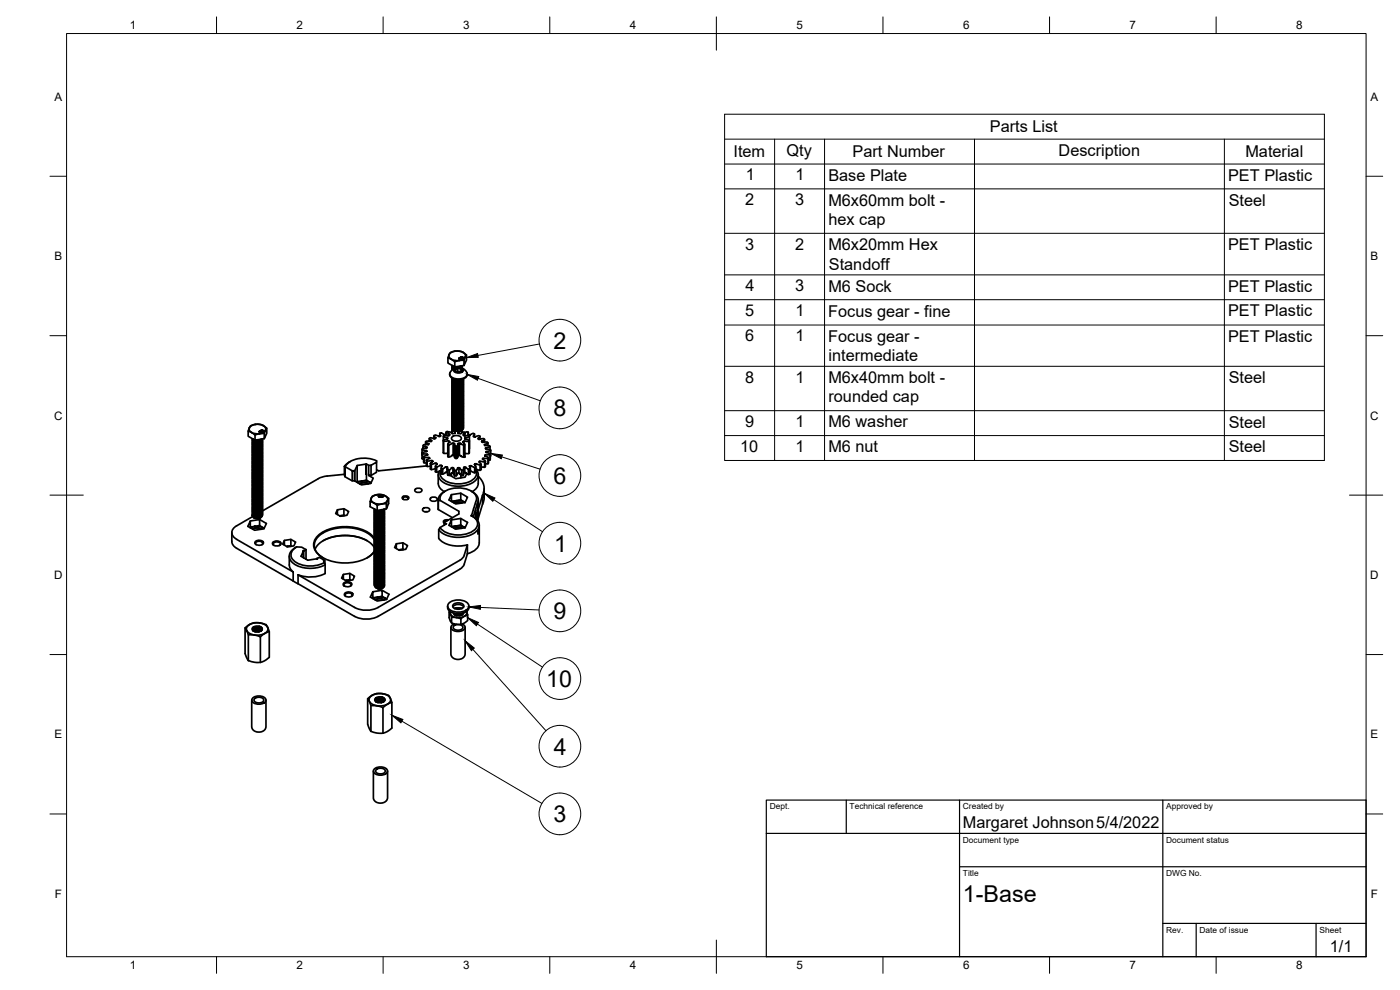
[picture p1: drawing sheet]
<svg xmlns="http://www.w3.org/2000/svg" width="420mm" height="297mm" viewBox="0 0 420 297" stroke-linecap="round" stroke-linejoin="round" font-family="sans-serif">
<defs><g id="words">
<g font-size="7">
<text x="166.2" y="104.6">2</text>
<text x="166.1" y="124.8">8</text>
<text x="166.1" y="145.1">6</text>
<text x="166.3" y="165.5">1</text>
<text x="166.1" y="185.8">9</text>
<text x="163.9" y="206.1">10</text>
<text x="166.2" y="226.4">4</text>
<text x="166.1" y="246.7">3</text>
<text x="289" y="270.6">1-Base</text>
</g>
<g font-size="4.9">
<text x="297.1" y="39.7">Parts List</text>
<text x="220.1" y="47.2">Item</text>
<text x="236.1" y="46.7">Qty</text>
<text x="255.9" y="47.2">Part Number</text>
<text x="317.7" y="46.7">Description</text>
<text x="373.8" y="47.2">Material</text>
<text x="223.8" y="54.1">1</text>
<text x="238.8" y="54.1">1</text>
<text x="248.6" y="54.2">Base Plate</text>
<text x="368.6" y="54.2">PET Plastic</text>
<text x="223.7" y="61.6">2</text>
<text x="238.6" y="61.6">3</text>
<text x="248.6" y="61.7">M6x60mm bolt -</text>
<text x="368.7" y="61.7">Steel</text>
<text x="248.6" y="67.5">hex cap</text>
<text x="223.6" y="74.9">3</text>
<text x="238.7" y="74.9">2</text>
<text x="248.6" y="75">M6x20mm Hex</text>
<text x="368.6" y="75">PET Plastic</text>
<text x="248.8" y="80.9">Standoff</text>
<text x="223.7" y="87.4">4</text>
<text x="238.6" y="87.4">3</text>
<text x="248.6" y="87.5">M6 Sock</text>
<text x="368.6" y="87.5">PET Plastic</text>
<text x="223.6" y="94.8">5</text>
<text x="238.8" y="94.8">1</text>
<text x="248.6" y="95">Focus gear - fine</text>
<text x="368.6" y="94.9">PET Plastic</text>
<text x="223.6" y="102.4">6</text>
<text x="238.8" y="102.4">1</text>
<text x="248.6" y="102.5">Focus gear -</text>
<text x="368.6" y="102.5">PET Plastic</text>
<text x="248.6" y="108.4">intermediate</text>
<text x="223.6" y="114.8">8</text>
<text x="238.8" y="114.8">1</text>
<text x="248.6" y="114.9">M6x40mm bolt -</text>
<text x="368.7" y="115">Steel</text>
<text x="248.6" y="120.8">rounded cap</text>
<text x="223.6" y="128.2">9</text>
<text x="238.8" y="128.2">1</text>
<text x="248.6" y="128.2">M6 washer</text>
<text x="368.7" y="128.3">Steel</text>
<text x="222.1" y="135.6">10</text>
<text x="238.8" y="135.6">1</text>
<text x="248.6" y="135.7">M6 nut</text>
<text x="368.7" y="135.7">Steel</text>
<text x="289" y="248.5">Margaret Johnson5/4/2022</text>
<text x="399.1" y="285.7">1/1</text>
</g>
<g font-size="3.5">
<text x="39" y="8.8">1</text>
<text x="89" y="8.8">2</text>
<text x="139" y="8.8">3</text>
<text x="189" y="8.8">4</text>
<text x="239" y="8.8">5</text>
<text x="289" y="8.8">6</text>
<text x="339" y="8.8">7</text>
<text x="389" y="8.8">8</text>
<text x="16.3" y="30.2">A</text>
<text x="411.3" y="30.2">A</text>
<text x="16.3" y="78">B</text>
<text x="411.3" y="78">B</text>
<text x="16.2" y="125.9">C</text>
<text x="411.2" y="125.9">C</text>
<text x="16.2" y="173.7">D</text>
<text x="411.2" y="173.7">D</text>
<text x="16.3" y="221.6">E</text>
<text x="411.3" y="221.6">E</text>
<text x="16.4" y="269.4">F</text>
<text x="411.4" y="269.4">F</text>
<text x="39" y="290.8">1</text>
<text x="89" y="290.8">2</text>
<text x="139" y="290.8">3</text>
<text x="189" y="290.8">4</text>
<text x="239" y="290.8">5</text>
<text x="289" y="290.8">6</text>
<text x="339" y="290.8">7</text>
<text x="389" y="290.8">8</text>
</g>
<g font-size="2.5">
<text x="231" y="242.9">Dept.</text>
<text x="255" y="242.9">Technical reference</text>
<text x="289" y="242.9">Created by</text>
<text x="350" y="242.9">Approved by</text>
<text x="289" y="252.8">Document type</text>
<text x="350" y="252.8">Document status</text>
<text x="289" y="262.9">Title</text>
<text x="350" y="262.9">DWG No.</text>
<text x="350" y="279.9">Rev.</text>
<text x="360" y="279.9">Date of issue</text>
<text x="396" y="279.9">Sheet</text>
</g>
</g></defs>
<!-- layer: Visible -->
<g fill="none" stroke="#000" stroke-width=".51">
<path d="M134.4 107.4v1.5l2.1 1.2M135 112.2a1.78 1.78 0 0 0 1.9 1.7h1.4a1.74 1.74 0 0 0 1.9-1.7M135.7 111a2.61 2.61 0 0 1 2.7-.7 2.61 2.61 0 0 1 1.8 2.2 3.4 3.4 0 0 1-5.2 0 1.49 1.49 0 0 1 .7-1.5zM135.7 119.6l.5 1.2 1 .3 1.5-.3 .3-.3v-.5M135.7 119.2l.5 1.2 1.1 .3 1.3-.2 .4-.4v-.5M135.7 118.8l.5 1.1 .9 .4 1.5-.2 .4-.4v-.5M135.7 118.4l.5 1.1 1 .4 1.4-.3 .4-.4v-.4M135.7 118l.4 .6M135.7 117.6l.5 1.1 .9 .4 1.5-.2 .4-.4v-.6M135.7 117.2l.6 1.2 .9 .3 1.4-.3 .4-.4v-.5M135.7 116.7l.5 1.2 1 .4 1.5-.3 .3-.4v-.5M135.7 116.4l.5 1.1 1.1 .4 1.3-.3 .4-.4v-.5"/>
<path d="M135.7 115.9l.5 1.2 .9 .4 1.5-.3 .4-.4v-.5M135.7 115.6l.6 1.2 .9 .3 1.4-.3 .4-.4v-.5M135.7 115.1l.4 .6M135.7 114.8l.5 1.1 .9 .3 1.5-.2 .4-.4v-.5M135.7 114.3l.4 .6M135.7 113.9l.5 1.1 1 .4 1.5-.3 .3-.3v-.5M135.7 113.5l.4 .6M135.7 110.6v.3M135.7 110.2l.3 .5M135.7 109.9l.6 .6M135.7 113.5l.4 .5M135.7 109.8v.1"/>
<path d="M135.7 113.5h.1M135.7 114.3h.1M135.7 114.7v.1M135.7 115.5v.1M135.7 116.3v.1M135.7 117.2h.1M135.7 109.7l.1 .4 .6 .4M135.7 110l.3 .7M135.7 110.5l.1 .4M135.7 110.9h.1M135.7 113.7v.4l.4 .3M135.7 114.1v.4l.4 .3"/>
<path d="M135.7 114.5v.4l.4 .3M135.7 114.9v.4l.4 .4M135.7 115.3v.4l.4 .4M135.7 115.7v.4l.4 .4M135.7 116.2v.4l.4 .3M135.7 116.6v.4l.4 .3M135.7 117v.4l.4 .3M135.7 117.4v.4l.4 .3M135.7 117.8v.4l.4 .3M135.7 118.2v.4l.4 .3M135.7 118.6v.4l.4 .3M135.7 119v.4l.4 .3"/>
<path d="M135.7 119.4v.4l.4 .3M135.7 119.8v.4l.4 .4M135.8 109.7l1.1 .5 .9-.1 .6-.3M135.8 109.7l.6 .4M136.1 115.9h.1M136.1 118.8h.1M136.1 113.7l1.1 .5h.8l.8-.4M136.3 110.7a1.95 1.95 0 0 1 2.8 .2 1.67 1.67 0 0 1-2.8 .5zM136.5 110.9l.3 .6M136.5 108.6v1.5l2.8-.4M136.5 105.4l-1.4 .4-.4 .8a.53 .53 0 0 0-.2 .7 .53 .53 0 0 0 .6 .3l.3 .2M136.5 105.4l1.4-.1 1.1 .4"/>
<path d="M136.5 105.4l1.1-.1 1.4 .4M136.5 105.4a1.47 1.47 0 0 0-1.6 1.9l.5 .5M136.6 110.2h.5M136.9 115.8h1.1M136.9 115.4h1.1M136.9 114.6h1.1M136.9 114.2h1.1M136.9 119.9h1.1M136.9 119.5h1.1M136.9 118.7h1.1M136.9 118.3h1.1M136.9 117.9h1.1"/>
<path d="M136.9 117.5h1.1M136.9 117.1h1.1M136.9 116.7h1.1M137.3 110.4l-.8 .5M137.3 110.4a.87 .87 0 0 1 1 .1 .87 .87 0 0 1 .3 .9 1.27 1.27 0 0 1-2.1-.5M137.6 110.2h-.1M137.8 107.4l.3 .3M137.8 107.5l.4 .1zM137.9 107.7h.1M138 116.2l-1.1 .1M138 115h-1.1M138 119.1h-1.1"/>
<path d="M138.1 107.3h.1M138.1 107.7l.3 .1M138.1 107.7h.1M138.2 107.7h.2zM138.2 107.5l-.4-.1 .1 .2M138.2 107.6h.1M138.2 107.7v.1M138.2 107.5l-.5 .1M138.2 107.7h.1M138.3 107.6l.1 .1M138.3 107.2h.5M138.4 109.8l-.9 .3h-1"/>
<path d="M138.4 107.8h-.2M138.4 110.6l.3 .6-.3 .4zM138.4 111.5l-1.1-.1-.4 .2M138.4 110.6l-1.1-.2v1M138.4 107.2l.3 .1zM138.4 107.2l.2 .1M138.4 107.8h.1M138.4 107.7l.1 .1M138.4 107.7v.1M138.4 107.6l-.2 .1M138.4 107.2h.1M138.7 109.8l-.1 .6 .1-.4"/>
<path d="M138.7 109.7l-.5 .6M138.7 110.2v.2M138.7 107.3h.3M138.7 109.7l-.4 .6M138.7 107.3v.1M138.7 110.4h.1M138.7 107.3l.3 .1zM138.7 107.3h.1M138.7 107.4h.3M138.7 107.2v.1M138.8 107.3l-.5-.2 .4 .3M138.8 107.3h.2"/>
<path d="M139 105.7l.4 .3a.48 .48 0 0 1 .5 .3 .48 .48 0 0 1-.1 .5l-.2 .3M139 105.7l.7 .8-.1 .6M139 107.4h.1M139 107.3l.1 .1M139 113.9l-.2 .7-1.2 .4-1.2-.2-.3-.7M139 114.7l-.2 .7-1.1 .4-1.3-.2-.3-.3v-.4M139 115.5l-.2 .7-1.2 .5-1.2-.3-.3-.3v-.4M139 118.4l-.2 .7-1.2 .4-1.2-.2-.3-.4v-.3M139.1 115.7l-.4 .6-.9 .4-1.1-.1-.6-.7M139.1 115.3l-.5 .7-.9 .3-1.1-.2-.5-.6M139.1 114.9l-.4 .7-1.1 .3-1.1-.2-.4-.6M139.1 114.5l-.5 .7-1.1 .3-1-.2-.4-.6"/>
<path d="M139.1 114.1l-.3 .6-1.1 .4-1.2-.2-.4-.6M139.1 113.7l-.4 .6-1.1 .4-1-.2-.5-.7M139.1 113.7l-.5 .6-.8 .3-1.2-.1-.5-.5v-.3l.6 .4 .9 .2 1.3-.6M139.1 119.8l-.4 .6-1 .4-1.2-.2-.4-.6M139.1 119.4l-.5 .7-1 .3-1-.2-.5-.6M139.1 118.9l-.4 .7-1.1 .4-1.1-.3-.4-.5M139.1 118.5l-.4 .7-1 .4-1.2-.2-.4-.6M139.1 118.2l-.5 .7-.9 .3-1.1-.2-.5-.7M139.1 117.7l-.3 .6-1.2 .5-1.1-.3-.4-.6M139.1 117.4l-.5 .7-1.1 .2-1-.2-.4-.6M139.1 116.9l-.3 .6-1.1 .4-1.2-.2-.4-.6M139.1 116.6l-.4 .6-1.1 .3-1-.1-.5-.7"/>
<path d="M139.1 116.1l-.4 .7-1.1 .3-1.1-.2-.4-.6M139.1 113.7h.1M139.1 116.5v.1M139.1 117.3v.1M139.1 118.1v.1M139.6 107.1l-.1 .3a.75 .75 0 0 1-.3 .7 .75 .75 0 0 1-.9 0l-.9 .2a1.46 1.46 0 0 1-2-.5M139.6 107.1a3.4 3.4 0 0 1-4.2 .7M140 106.5v1.5l-.7 1.7v-1.6M74.5 129.4v1.5l2 1.2M74.8 128.4a1.69 1.69 0 0 0 2.1 1.8l1.5-.2 .8-.4 .5-.5M74.8 128.4l-.1 .2a.53 .53 0 0 0-.2 .7 .53 .53 0 0 0 .6 .3l.8 .4a1.37 1.37 0 0 0 1.9 .2l.6-.1a.72 .72 0 0 0 1.1-.6l.2-.4M75.8 131.8h.1"/>
<path d="M75.8 132.2h.1M75.8 133v.1M75.8 133.8v.1M75.8 134.6v.1M75.8 136.7h.1M75.8 137.5h.1M75.8 139.5v.1M75.8 131.6l.3 .7 .9 .3 1.2-.3 .5-.6M75.8 131.7l1.1 .5 1-.1 .6-.4M75.9 131.7l.6 .3M76.5 130.5v1.6l2.8-.5M76.6 127.3l-1.4 .4-.4 .7"/>
<path d="M76.6 127.3h1.4l1 .4M76.6 127.3l1.6 .1 .8 .3M76.6 127.3l-1.3 .5-.5 .6M76.6 139.9h1.1M76.6 139.1h1.1M76.6 138.7h1.1M76.6 138.3h1.1M76.6 137.8h1.1M76.6 137.4h1.1M76.6 137h1.1M76.6 136.2h1.1M76.6 135.8h1.1"/>
<path d="M76.6 135h1.1M76.6 134.6h1.1M76.6 134.2h1.1M76.6 133.4h1.1M76.6 133h1.1M76.6 132.1h1.1M77.7 139.5h-1.1M77.7 136.6h-1.1M77.7 135.4h-1.1M77.7 133.8h-1.1M77.7 132.5l-1.1 .1M77.8 129.5l.3-.1 .4 .3"/>
<path d="M77.9 129.4l.2 .3M77.9 129.5l.3 .1zM77.9 129.6l.2 .1M78.1 129.7l.2 .1 .2-.1M78.1 129.7h.1M78.2 129.2l.1 .1M78.2 129.7h.3zM78.2 129.4h-.3v.2M78.2 129.6h.1M78.2 129.7h.1M78.2 129.5l.1 .1M78.2 129.5v.1"/>
<path d="M78.4 131.8l-.9 .3h-1M78.4 129.7l-.1 .1M78.4 129.1l.3 .3M78.5 129.1l.3 .1zM78.5 129.2l.2 .1M78.5 129.8h-.1M78.5 129.7h.1M78.5 129.6h-.2M78.5 129.2h.1M78.5 129.7v.1M78.7 131.8l-.2 .8-1.1 .4-1.2-.2-.3-.3-.1-.5M78.7 132.2l-.2 .8-1.1 .4-1.2-.2-.3-.3-.1-.5"/>
<path d="M78.7 132.6v.4l-.3 .4-1.2 .4-1.1-.3-.3-.7M78.7 133l-.2 .8-1.2 .4-1.2-.3-.3-.4v-.3M78.7 133.4l-.2 .8-1.1 .4-1.2-.2-.3-.3-.1-.4M78.7 133.8l-.2 .8-1 .4-1.3-.2-.3-.3-.1-.4M78.7 134.3l-.2 .7-1.2 .4-1.2-.3-.3-.6M78.7 134.7l-.2 .7-1.1 .4-1.2-.2-.3-.3-.1-.4M78.7 135.1l-.2 .7-1.1 .4-1.2-.2-.3-.3-.1-.4M78.7 135.5v.4l-.3 .4-1.2 .3-1.1-.2-.3-.7M78.7 135.9l-.2 .7-1.2 .4-1.2-.2-.3-.4v-.3M78.7 136.3l-.2 .7-1.1 .4-1.2-.1-.3-.3-.1-.5M78.7 136.7v.4l-.3 .4-1.2 .4-1.1-.3-.3-.7M78.7 137.1l-.2 .7-1.2 .5-1.2-.3-.3-.7"/>
<path d="M78.7 137.5l-.2 .8-1.1 .4-1.2-.2-.3-.3-.1-.5M78.7 137.9l-.2 .8-1.1 .4-1.2-.2-.4-.3v-.5M78.7 138.3v.5l-.3 .4-1.2 .3-1.1-.3-.3-.7M78.7 138.8l-.2 .7-1.2 .4-1.2-.2-.3-.4v-.4M78.7 139.2l-.2 .7-1.1 .4-1.2-.2-.3-.3-.1-.4M78.7 139.6v.4l-.3 .4-1.2 .3-1.1-.3-.3-.6M78.7 140l-.2 .7-1.2 .4-1.2-.2-.3-.7M78.7 129.3h.4M78.8 139.8l-.4 .6-1.1 .4-1.1-.2-.4-.7M78.8 139.3l-.4 .7-1.1 .4-1.1-.3-.4-.5M78.8 139l-.4 .6-1 .3-1.2-.1-.4-.7M78.8 138.5l-.3 .6-1.1 .4-1.2-.1-.4-.7"/>
<path d="M78.8 138.2l-.4 .6-1.1 .3-1-.1-.5-.7M78.8 137.7l-.5 .8-1.1 .2-1-.2-.4-.6M78.8 137.3l-.4 .7-1 .3-1.2-.2-.4-.6M78.8 136.9l-.4 .7-1.1 .3-1.1-.2-.4-.6M78.8 136.5l-.4 .7-1.1 .3-1.1-.2-.4-.6M78.8 136.1l-.4 .6-1 .4-1.2-.2-.4-.6M78.8 135.7l-.3 .6-1.1 .4-1.2-.2-.4-.6M78.8 135.3l-.4 .6-1.1 .4-1-.2-.5-.6M78.8 134.8l-.5 .8-1.1 .3-1-.3-.4-.5M78.8 134.5l-.4 .6-1 .4-1.2-.2-.4-.6M78.8 134l-.4 .7-1.1 .4-1.2-.3-.3-.6M78.8 133.6l-.4 .7-1.1 .3-1.1-.2-.4-.5"/>
<path d="M78.8 133.2l-.4 .7-1 .3-1.2-.1-.4-.7M78.8 132.8l-.4 .7-1.1 .3-1.1-.1-.4-.6M78.8 132.4l-.4 .7-1.1 .3-1.1-.2-.4-.6M78.8 132l-.4 .6-.9 .4-1.3-.2-.4-.6M78.8 131.7l-.5 .6-.9 .3-1.2-.2-.4-.6M78.8 129.3l-.1 .1M78.8 134.4v.1M78.8 135.3h.1M78.8 136.1h.1M78.8 136.9h.1M78.8 137.3h.1M78.8 138.1v.1"/>
<path d="M78.8 138.9v.1M78.8 139.7v.1M78.8 129.3h.1M78.8 129.3l.2 .1zM78.8 129.4h.2M78.8 129.1l-.4 .1M78.8 129.1h-.4M78.8 129.2v.1M78.8 129.3v.1M79 127.7l.4 .3a.48 .48 0 0 1 .5 .2 .48 .48 0 0 1 0 .6l-.2 .3M79 127.7l.6 .5 .1 .9M79 129.4h.1"/>
<path d="M79.1 129.3l-.2-.1 .2 .1M79.1 129.3v.1M80.1 128.5v1.5l-.8 1.6v-1.5M103.4 139.9l2.3 1.4M103.4 139.9v2.7l.1 .5v-3M105.1 138.5l-1.7 1.4M107.2 139.7l-.7 1.5M109.9 139.2l-2.7 .5v4.7M109.9 139.2l.7 .4h.8M110.6 139.6v3h.8M111.4 139.6l1.6-1v3.1l-1.6 .9zM113 138.3v.3"/>
<path d="M113 138.3a8.3 8.3 0 0 0-9.1 1.2l-.3 .5M126.7 135.8l1.3-.3 .1-.2-1.4-.4v1.6M126.8 136.1l-.1-.3 .1 1.9v-1.6l1.3 .1 .2 .2M126.8 137.7l.3 .1M127 134.6v-.9l1.2 .5-.2 .3-1.3 .1v.3M127.3 137.3l-.2-.3 .2 1.9v-1.6l1.4-.1 .2 .2M127.3 138.9h.7M127.7 133.4v-.8l1 .5-.2 .3h-1.4l-.1 .3M128 139.8l-14.4 1.5M128.3 136.5l-1.2 .5M128.8 132.4v-.8l.8 .7h-1.7l-.2 .3M128.8 131.6l.4-.3 1.4 .3 .2-.2-.5-.7v.9"/>
<path d="M128.9 137.5l-.9 .6M129.2 139.9l-1 .1M129.8 138.5v-.2l-.6 .8M129.8 138.3l-1.6 .1v1.6l-.2-.3v-1.6l.2 .3M130.3 130.7l.4-.2 1.3 .4 .2-.2-.2-.7v.9M130.7 139.9l.3 .2M131.1 139.3v-.2l-.4 .8v1.6l.3 .2v-1.6l1.1-.5 .4 .1M131.1 139.1l-.4-.2-1.2 .4v1.6l-.3-.2v-1.6l.3 .2M133.1 130.9l1.2 .4v.4l-1.3 .4zM133.1 132.3l-.1-.2 .1 3.9v-3.7l1.6 .1M133.8 129.9v.5M134.4 135.9l-1.3 .1"/>
<path d="M134.5 129.7v1.1M134.6 129.6l-.7-.1v.8l-.4 .2-1.1-.6-.4 .1M134.9 132.7v-.2l-.5 .9M134.9 132.5l-.2-.1v.4M135.6 131.1a1.95 1.95 0 0 1 2.9 .3 1.67 1.67 0 0 1-2.9 .5zM135.7 130h.1M135.7 120.1l.5 1 .9 .4 1.5-.2 .4-.5v-.4M135.7 129.4v.3M135.7 129l.2 .4M135.7 128.6l.6 .7M135.7 128.2l.6 .6M135.7 127.8l.4 .6"/>
<path d="M135.7 127.4l.4 .6M135.7 127l.5 1.1 1 .4 1.4-.3 .4-.4v-.5M135.7 126.6l.4 .6M135.7 126.1l.5 1.2 1.1 .4 1.3-.3 .4-.4v-.5M135.7 125.8l.5 1 .9 .5 1.5-.3 .4-.5v-.4M135.7 125.4l.4 .5M135.7 124.9l.6 1.2 1 .4 1.4-.4 .3-.8M135.7 124.5l.4 .6M135.7 124.1l.5 1.2 1 .3 1.4-.2 .4-.4v-.5M135.7 123.7l.4 .6M135.7 123.3l.5 1.1 1.1 .4 1.3-.2 .4-.4v-.5M135.7 122.9l.5 1.1 .9 .4 1.5-.3 .4-.4v-.4"/>
<path d="M135.7 122.5l.5 1.1 1 .4 1.5-.3 .3-.4v-.4M135.7 122.1l.6 1.2 1 .3 1.3-.3 .4-.3v-.5M135.7 121.7l.5 1.1 .9 .4 1.5-.3 .4-.4v-.5M135.7 121.2l.5 1.2 1 .4 1.4-.3 .4-.4v-.5M135.7 120.8l.4 .6M135.7 120.4l.5 1.2 1.1 .4 1.3-.3 .4-.4v-.5M135.7 120v.1M135.7 122.9h.1M135.7 125.3v.1M135.7 125.7v.1M135.7 126.5v.1M135.7 127.4h.1"/>
<path d="M135.7 128.2h.1M135.7 120.3v.3l.4 .4M135.7 120.7l.5 1.3 .9 .4 1.4-.2 .5-.5v-.5M135.7 121.1v.3l.4 .4M135.7 121.5v.4l.4 .3M135.7 121.9v.4l.4 .3M135.7 122.3v.4l.4 .3M135.7 122.7v.4l.4 .3M135.7 123.1v.4l.4 .3M135.7 123.5l.5 1.3 .9 .4 1.4-.2 .5-.4v-.5M135.7 123.9v.4l.4 .3M135.7 124.3v.4l.4 .3"/>
<path d="M135.7 124.7v.4l.4 .3M135.7 125.1v.4l.4 .4M135.7 125.5v.4l.4 .4M135.7 126v.4l.4 .3M135.7 126.4l.5 1.3 .9 .4 1.4-.2 .5-.4v-.6M135.7 126.8v.4l.4 .3M135.7 127.2v.4l.4 .3M135.7 127.6v.4l.4 .3M135.7 128l.1 .5 .4 .3M135.7 128.4l.3 .6 .7 .3M135.7 128.8l.2 .6M135.7 129.2l.1 .4"/>
<path d="M136 133l-1.3 .5v3.6l-.3-.1v-3.6l.3 .1M136.1 121.6v.1M136.1 122.4v.1M136.1 123.2v.1M136.1 124.1h.1M136.1 124.5h.1M136.1 126.1h.1M136.1 126.9v.1M136.2 136.7h.2M136.2 133h-.2v3.6l-1.3 .5M136.4 133.4v3.7l.3 .4v-3.6h.4M136.5 129.3l.1 .1"/>
<path d="M136.5 129.7v.3M136.5 129.1l.2 .1M136.6 129.5l-.6-.2-.3 .7M136.7 133.9l-.3-.5 .1-.3-.3-.1v3.7l-.2-.1M136.7 129.2h.1M136.8 129.2l.6 .2M136.8 129.2l.8 .2 .8-.2M136.8 129.2l-.3 .8-.7 .1-1-.5-.3 .2 .5 .7-.4 .3-1.4-.1-.1 .2M136.9 128.5h1.1M136.9 128.1h1.1M136.9 127.3h1.1M136.9 126.9h1.1"/>
<path d="M136.9 126.5h1.1M136.9 125.6h1.1M136.9 125.2h1.1M136.9 124.4h1.1M136.9 124h1.1M136.9 123.6h1.1M136.9 122.8h1.1M136.9 122.4h1.1M136.9 121.5h1.1M136.9 121.1h1.1M136.9 120.7h1.1M136.9 120.3h1.1"/>
<path d="M137.4 133.4v3.7l-.3 .4M137.4 129.4l.1 .6 .6 .2 1-.6 .5 .1v1.1M137.5 129.7v.3M137.6 129.8h-.1M137.6 133l-.2 .1v.4l-.3 .4v3.6h-.4M137.6 129.7h-.1M137.9 136.6l1.2 .6M137.9 133h-.3v3.7h-.2M138 129.4l-.5 .5M138 128.9h-1.1M138 127.7h-1.1M138 126l-1.1 .1"/>
<path d="M138 124.8h-1.1M138 123.2h-1.1M138 121.9l-1.1 .1M138.2 129.3l-.8 .1M138.2 129.3h.3l.2 .5v-.4M138.5 129.1l-1.1 .3M138.6 129.1l-.1 .2M138.6 129.1l-1.1 .3-.8-.2M138.6 129l-1 .3M138.7 129l-.1 .5M138.7 129l-.2 .3M138.7 129.6v.2"/>
<path d="M138.7 129.2l-.1 .4M139 132.5l-.1 .2 .5 .6v3.8M139 124.9l-.2 .7-1.3 .5-1.1-.3-.3-.7M139 125.7l-.2 .7-1.1 .5-1.3-.3-.3-.7M139 127.7l-.3 .8-1.2 .4-1.1-.3-.3-.6M139 128.2l-.2 .7-1.2 .4-1-.2-.4-.6M139.1 128.4l-.5 .7M139.1 127.9l-.3 .7-1.2 .4-1-.2-.5-.7M139.1 127.6l-.4 .6-1.1 .4-1.1-.3-.4-.6M139.1 127.1l-.5 .8-1.1 .3-1-.3-.4-.6M139.1 126.8l-.3 .5-1.1 .4-1.2-.2-.4-.5M139.1 126.3l-.4 .7-1.1 .3-1.2-.2-.3-.6"/>
<path d="M139.1 125.9l-.4 .7-1.1 .3-1.1-.2-.4-.6M139.1 125.5l-.4 .6-1 .4-1.2-.2-.4-.6M139.1 125.1l-.5 .7-1 .3-1-.2-.5-.6M139.1 124.7l-.4 .7-1.1 .3-1.1-.2-.4-.6M139.1 124.3l-.4 .6-.9 .4-1.3-.2-.4-.6M139.1 123.9l-.5 .7-.9 .3-1.2-.2-.4-.6M139.1 123.5l-.3 .5-1.2 .5-1.2-.3-.3-.6M139.1 123l-.4 .7-1.1 .4-1.1-.3-.4-.5M139.1 122.6l-.3 .6-1.1 .4-1.2-.1-.4-.7M139.1 122.2l-.3 .6-1.2 .4-1-.1-.5-.6M139.1 121.8l-.4 .7-1.1 .3-1.1-.2-.4-.6M139.1 121.4l-.3 .6-1.1 .4-1.2-.2-.4-.5"/>
<path d="M139.1 121l-.5 .7-.9 .3-1.2-.2-.4-.6M139.1 120.6l-.4 .7-1.1 .3-1.1-.2-.4-.6M139.1 120.2l-.4 .7-1.2 .3-1-.2-.4-.6M139.1 121h.1M139.1 123.9h.1M139.1 124.7h.1M139.1 126.7v.1M139.1 127.5v.1M139.1 128.3v.1M139.1 133.5l.3-.1v3.7l-.3 .1zM139.1 133.5l-1.2-.5v3.6l-.3 .1M139.1 132.4l-.1 .4"/>
<path d="M139.6 129.7l-.6 .7v.2l.4 .2 1.4-.1 .1 .2v3.7M139.6 129.9l.5-.4 .4 .1-.1 .8 .5 .2 1.1-.6 .4 .2v.9M139.6 131.6l1.3 .6-.2 3.9M139.6 131.5v.2zM140.5 129.9v.6M140.7 132.4l-1.4-.1-.2 .5M140.9 132.2l-.2 3.9-1.3-.1M140.9 130.9l-1.3 .6M141.2 139.7l-.3 .2 .1 2.4-.4 .1M142.4 130.2l-.3 .8 .4 .1 1.2-.4 .3 .2v.9M142.7 139.2l-.3 .1 .4 .8v1.6l-.3 .2M143.9 138.4l-.2 .2 .7 .7v1.6l-.3 .2"/>
<path d="M144 130.9l-.5 .8 .4 .2 1.2-.3 .3 .2v.8M144.1 139.5l-1.4-.4v.6M144.4 139.3l-.3 .2v1.6l-1.3-.4M144.9 137.5l-.1 .3 .9 .6v1.6l-.3 .2M145.4 131.8l-.8 .8 .2 .1 1.4-.1 .2 1.1M145.4 138.6l-1.4-.2-.1 .4M145.5 136.6v.2l1.1 .5-.1 1.9M145.7 138.4l-.3 .2v1.6l-1-.1M145.9 135.6v.2l1.3 .3-.1 1.9M146.4 132.8l-1 .7 .1 .2h1.5l.1 1.2M146.5 137.5h-1.4l-.2 .3M146.6 137.3l-.1 1.9h-.8"/>
<path d="M147.1 134l-1.3 .5 .1 .2 1.4 .2-.1 1.9M147.1 136.4l-1.4 .1-.2 .3M147.2 136.1l-.1 1.9-.5 .1M147.3 135.2l-1.4 .3v.2M69.6 159.8v2.7M71 157.7a2.16 2.16 0 0 0-1.4 2.1 2.16 2.16 0 0 0 1.4 2l17 9.8M75.1 156.3l2.8-.4v1.7M75.8 140.4h.1M75.8 141.2h.1M75.8 142h.1M75.8 143.2v.1M75.8 144v.1"/>
<path d="M75.8 144.9h.1M75.8 147.7v.1M75.8 150.6h.1M75.8 151.4h.1M75.8 152.2h.1M75.8 153v.1M75.8 153.4v.1M75.8 154.2v.1M75.8 154.5v.2M75.8 158.7a2.5 2.5 0 0 1 2.7 .1M75.9 155l-4.9 2.8M75.9 158.8l1-.4 1.5 .4"/>
<path d="M76.4 155.4l.9 .2 .8-.2M76.5 158l-1.4 .1-.1 .2M76.5 157.9l-1.2 .5M76.5 158l.6-.2a1.45 1.45 0 0 1 1.8 .5M76.5 157.9h.1M76.5 158h1.6l.8 .3M76.6 155.4h1.1M76.6 154.6h1.1M76.6 154.2h1.1M76.6 153.8h1.1M76.6 153.4h1.1M76.6 153h1.1"/>
<path d="M76.6 152.6h1.1M76.6 151.7h1.1M76.6 151.3h1.1M76.6 150.5h1.1M76.6 150.1h1.1M76.6 149.7h1.1M76.6 148.9h1.1M76.6 148.5h1.1M76.6 147.6h1.1M76.6 147.2h1.1M76.6 146.8h1.1M76.6 146h1.1"/>
<path d="M76.6 145.6h1.1M76.6 144.8h1.1M76.6 144.4h1.1M76.6 144h1.1M76.6 143.6h1.1M76.6 143.2h1.1M76.6 142.8h1.1M76.6 141.9h1.1M76.6 141.5h1.1M76.6 141.1h1.1M76.6 140.7h1.1M76.6 140.3h1.1"/>
<path d="M77.7 155h-1.1M77.7 152.1l-1.1 .1M77.7 150.9h-1.1M77.7 149.3h-1.1M77.7 148l-1.1 .1M77.7 146.4h-1.1M77.7 145.2h-1.1M77.7 142.3l-1.1 .1M77.9 155.9l2 1.2-.7 1.6-2.8 .4-2-1.2 .7-1.6v1.8M78.2 155.3l-.1 .1M78.5 155l-1 .6-1.2-.3M78.7 140.4l-.2 .7-1.1 .4-1.2-.1-.3-.3-.1-.5"/>
<path d="M78.7 140.8l-.2 .7-1.1 .4-1.2-.2-.3-.2-.1-.5M78.7 141.2l-.2 .7-1.2 .5-1.2-.3-.3-.7M78.7 141.6l-.2 .8-1.2 .4-1.2-.3-.3-.4v-.3M78.7 142l-.2 .8-1.1 .4-1.2-.2-.3-.3-.1-.5M78.7 142.4v.4l-.3 .4-1.2 .4-1.1-.3-.3-.7M78.7 142.8l-.2 .7-1.1 .5-1.3-.3-.3-.7M78.7 143.2l-.2 .8-1.1 .4-1.2-.2-.3-.3-.1-.4M78.7 143.6v.5l-.3 .4-1.2 .3-1-.2-.3-.3-.1-.4M78.7 144l-.2 .8-1.2 .4-1.2-.3-.3-.6M78.7 144.5l-.2 .7-1.1 .4-1.2-.2-.3-.3-.1-.4M78.7 144.9l-.2 .7-1.1 .4-1.2-.2-.3-.3-.1-.4M78.7 145.3v.4l-.3 .4-1.2 .3-1.1-.2-.3-.7"/>
<path d="M78.7 145.7l-.2 .7-1.2 .4-1.2-.2-.3-.4v-.3M78.7 146.1l-.2 .7-1.1 .4-1.2-.1-.3-.3-.1-.5M78.7 146.5v.4l-.3 .4-1.2 .4-1.1-.3-.3-.7M78.7 146.9l-.2 .7-1.2 .5-1.2-.3-.3-.7M78.7 147.3l-.2 .8-1.1 .4-1.2-.2-.3-.3-.1-.5M78.7 147.7l-.2 .8-1.1 .4-1.2-.2-.3-.3-.1-.5M78.7 148.1v.5l-.3 .4-1.2 .3-1.1-.3-.3-.7M78.7 148.6l-.2 .7-1.2 .4-1.2-.2-.3-.4v-.4M78.7 149l-.2 .7-1.1 .4-1.2-.2-.3-.3-.1-.4M78.7 149.4v.4l-.3 .4-1.2 .3-1.1-.3-.3-.6M78.7 149.8l-.2 .7-1.2 .4-1.2-.2-.3-.7M78.7 150.2l-.2 .7-1.1 .4-1.2-.1-.3-.3-.1-.5"/>
<path d="M78.7 150.6l-.2 .7-1.1 .4-1.2-.1-.4-.4v-.4M78.7 151v.4l-.3 .4-1.2 .4-1.1-.3-.3-.7M78.7 151.4l-.2 .8-1.2 .4-1.2-.3-.3-.4v-.3M78.7 151.8l-.2 .8-1.1 .4-1.2-.2-.3-.3-.1-.5M78.7 152.2v.4l-.3 .4-1.2 .4-1.1-.3-.3-.7M78.7 152.6l-.2 .8-1.2 .4-1.2-.3-.3-.7M78.7 153l-.2 .8-1.1 .4-1.2-.2-.3-.3-.1-.4M78.7 153.4l-.2 .8-1.1 .4-1.2-.2-.4-.3v-.4M78.7 153.8v.5l-.3 .4-1.2 .3-1.1-.3-.3-.6M78.7 154.3l-.2 .7-.9 .4-1.3-.1-.5-.6M78.8 154.4l-.4 .7-.9 .4-1.2-.2-.5-.7M78.8 141.8l-.4 .6-1 .4-1.2-.2-.4-.6"/>
<path d="M78.8 141.4l-.3 .6-1.1 .4-1.2-.2-.4-.6M78.8 141l-.4 .7-1.1 .3-1-.2-.5-.6M78.8 140.6l-.5 .7-1.1 .3-1-.2-.4-.6M78.8 140.2l-.4 .6-1 .4-1.2-.2-.4-.6M78.8 154l-.4 .7-1 .4-1.2-.2-.4-.6M78.8 153.7l-.4 .6-1.1 .4-1.2-.3-.3-.6M78.8 153.3l-.5 .7-1.1 .2-1-.2-.4-.5M78.8 152.9l-.4 .6-1 .3-1.2-.1-.4-.6M78.8 152.4l-.4 .7-1.1 .3-1.1-.1-.4-.7M78.8 152l-.4 .7-1.1 .3-1.1-.2-.4-.6M78.8 151.6l-.4 .6-1 .4-1.2-.2-.4-.6M78.8 151.2l-.4 .7-1 .3-1.2-.2-.4-.6"/>
<path d="M78.8 150.8l-.4 .7-1.1 .3-1-.2-.5-.6M78.8 150.4l-.4 .6-.9 .4-1.3-.2-.4-.6M78.8 150l-.4 .6-1 .4-1.2-.2-.4-.6M78.8 149.5l-.4 .7-1.1 .4-1.2-.3-.3-.6M78.8 149.2l-.4 .6-1.1 .4-1.1-.3-.4-.6M78.8 148.7l-.4 .7-1 .3-1.2-.1-.4-.7M78.8 148.4l-.4 .6-1 .3-1.2-.1-.4-.7M78.8 148l-.4 .6-1.1 .3-1.1-.2-.4-.6M78.8 147.5l-.4 .7-.9 .3-1.3-.2-.4-.5M78.8 147.1l-.4 .7-1 .3-1.2-.2-.4-.6M78.8 146.7l-.4 .7-1.1 .3-1.2-.2-.3-.6M78.8 146.3l-.4 .7-1.1 .3-1.1-.2-.4-.6"/>
<path d="M78.8 145.9l-.4 .6-1 .4-1.2-.2-.4-.6M78.8 145.5l-.4 .6-1.1 .4-1.1-.2-.4-.6M78.8 145l-.4 .7-1.1 .4-1.1-.3-.4-.5M78.8 144.6l-.4 .7-1 .4-1.2-.2-.4-.6M78.8 144.2l-.3 .7-1.1 .4-1.2-.2-.4-.7M78.8 143.8l-.4 .7-1.1 .4-1-.2-.5-.6M78.8 143.4l-.5 .8-1 .2-1.1-.2-.4-.6M78.8 143l-.4 .7-1 .3-1.2-.1-.4-.6M78.8 142.6l-.4 .7-1.1 .3-1.1-.1-.4-.7M78.8 142.2l-.4 .7-1.1 .3-1.1-.2-.4-.6M78.8 142.6h.1M78.8 145.5h.1"/>
<path d="M78.8 146.3h.1M78.8 147.1h.1M78.8 147.9v.1M78.8 148.3v.1M78.8 149.1v.1M78.8 150h.1M78.8 150.8h.1M78.8 152.8v.1M78.8 153.2v.1M78.8 153.6v.1M78.9 158.3l.4 .2M78.9 158.3l.3 .3"/>
<path d="M95.5 143.6l-16.7 9.7M98.2 142.8l-2.7 .8M101.3 154.4v-1.4l1.9-.4v1.9M102.3 154.7l-.3 .1 .2-.1M102.3 154.7l.9 .1M103.2 152.6l1.4 .9-.5 1.1-1.9 .3-1.5-.8 .6-1.1M103.4 142.3l-5.2 .5M103.5 154.7l-.3-.2-.9 .2M103.5 143.1l2.2 1.2M105.7 141.3h.7v3h-.7zM106.4 141.3v3M108.5 144.3l-1.3 .1-.1 .3"/>
<path d="M108.6 144.4l-1.3 .4M108.6 144.3h.1M108.6 144.3v.1M108.6 144.3h.5a1.38 1.38 0 0 1 1.9 .4M108.6 144.3l1.5 .1 .9 .3M108.9 144.8l-1 .3M108.9 144.8h1M109.9 142.2h.1M109.9 144.8l.4 .2M109.9 142.2v-3v3.1M110 142.3v1.7M110.3 145l.3 .1"/>
<path d="M110.4 145.2l-1.3-.4-1.1 .4M110.6 142.6l1.4 .9-.7 1.6-2.8 .4-2-1.3M111 144.7l.3 .2M111 144.7h.1M111.1 150.5l1 .4M111.4 149.5l-.3 1v1.5l2.1 1.2M111.4 149.5l.1 .9 .6 .5M112.1 150.9l.9 .3h1.6M112.1 150.9l.4 .2a.97 .97 0 0 0 1.6 .2l.5-.1M112.4 153.4v.1M112.4 154.2v.1M112.4 155.1h.1"/>
<path d="M112.4 157.9v.1M112.4 152.7l.3 .4 .9 .3 1.1-.2 .5-.4M112.4 152.7l.3 .4 .8 .3 .9-.1 .8-.5M113 141l.6 .3M113.2 151.6v1.6l2.8-.5M113.2 159.9h1.1M113.2 159.5h1.1M113.2 159.1h1.1M113.2 158.7h1.1M113.2 157.8h1.1M113.2 157.4h1.1M113.2 156.6h1.1"/>
<path d="M113.2 156.2h1.1M113.2 155.8h1.1M113.2 155h1.1M113.2 154.6h1.1M113.2 153.8h1.1M113.2 153.4h1.1M113.6 148.9l.4 .1M113.7 148.9l.1 .2M113.7 148.7l-.1 .3 .2-.2M113.7 148.7h.4M113.7 148.7h.1M113.8 148.7l.1 .1"/>
<path d="M113.9 148.9l-.1 .1M113.9 148.9h.1M113.9 148.9l.1 .1M114 149h-.1M114 148.6l.1 .1M114 148.6l-.3 .1M114 148.9v.1M114.1 148.7l-.2 .1M114.1 149l.1 .1M114.3 158.2l-1.1 .1M114.3 157h-1.1M114.3 155.4h-1.1"/>
<path d="M114.3 154.2h-1.1M114.5 149l.3 .1M114.5 148.8h.1M114.5 148.8l.3-.1v.2M114.6 148.9l-.1 .3 .3-.1v-.1M114.6 148.9h.1M114.6 148.9l-.2 .2M114.8 149h.1M114.8 148.8l-.1 .1M114.8 148.8v.1M114.9 148.8h-.4M115.3 153l-.3 .8-1.1 .4-1.2-.3-.3-.7"/>
<path d="M115.3 153.4l-.3 .8-1 .4-1.2-.2-.4-.3v-.5M115.3 153.8l-.3 .8-1 .4-1.3-.2-.3-.7M115.3 154.2l-.3 .8-1.2 .4-1.1-.3-.3-.6M115.3 154.7l-.3 .8-1.1 .3-1.2-.2-.3-.4v-.3M115.3 155.1l-.3 .8-1 .3-1.3-.2-.3-.7M115.3 155.5l-.3 .8-1.2 .3-1.1-.2-.3-.7M115.3 155.9l-.3 .8-1.1 .3-1.2-.2-.3-.7M115.3 156.3l-.3 .8-1 .3-1.2-.1-.4-.4v-.4M115.3 156.7l-.3 .8-1 .3-1.2-.1-.4-.3v-.5M115.3 157.1l-.3 .8-1.2 .4-1.1-.3-.3-.7M115.3 157.5l-.3 .8-1.1 .4-1.2-.3-.3-.4v-.3M115.3 157.9l-.3 .8-1 .4-1.3-.3-.3-.7"/>
<path d="M115.3 158.3l-.3 .8-1.2 .4-1.1-.3-.3-.7M115.3 158.8l-.3 .7-1.1 .4-1.2-.3-.3-.7M115.3 159.2l-.3 .7-1 .4-1.3-.2-.3-.4v-.4M115.3 159.6l-.3 .7-1 .4-1.2-.2-.4-.3v-.4M115.3 160l-.3 .7-1.2 .4-1.1-.2-.3-.7M115.4 159.8l-.4 .6-1.1 .4-1.2-.3-.3-.6M115.4 159.4l-.5 .7-1.1 .3-1-.3-.4-.6M115.4 158.9l-.4 .7-1 .3-1.2-.1-.4-.7M115.4 158.6l-.4 .6-1.1 .3-1.2-.2-.3-.6M115.4 158.1l-.4 .7-1.1 .3-1.1-.2-.4-.6M115.4 157.7l-.4 .7-1 .3-1.2-.2-.4-.5M115.4 157.3l-.3 .6-1.1 .4-1.3-.2-.3-.6"/>
<path d="M115.4 156.9l-.4 .7-1.1 .3-1-.1-.5-.7M115.4 156.5l-.5 .7-1.1 .3-1-.2-.4-.6M115.4 156.1l-.3 .6-1.1 .4-1.2-.2-.4-.6M115.4 155.7l-.4 .6-1.1 .4-1.2-.3-.3-.5M115.4 155.2l-.4 .7-1.1 .4-1.1-.3-.4-.5M115.4 154.9l-.4 .6-1 .4-1.2-.2-.4-.6M115.4 154.4l-.3 .7-1.1 .4-1.3-.3-.3-.6M115.4 154l-.4 .7-1.1 .4-1-.2-.5-.6M115.4 153.6l-.5 .8-1.1 .3-1-.3-.4-.6M115.4 153.2l-.3 .6-1.1 .4-1.2-.2-.4-.5M115.4 152.9l-.4 .6-1.1 .3-1.2-.2-.3-.6M115.4 152.8l-.5 .7-1.1 .3-1.2-.4-.2-.6"/>
<path d="M115.4 152.8v.1M115.4 154.8v.1M115.4 155.7h.1M115.4 158.5v.1M115.4 159.3v.1M115.6 148.8l-1.1-.4h-1.4l-1.3 .5-.4 .6M115.6 148.8l.4 .2a.5 .5 0 0 1 .5 .3 .5 .5 0 0 1 0 .5l-.2 .4M115.6 148.8a3.3 3.3 0 0 0-4.2 .7M115.6 148.8l.6 .5 .1 .9M116.3 150.2l-.1 .2a.75 .75 0 0 1-.3 .8 .75 .75 0 0 1-.8 0h-.5M116.3 150.2l-.4 .5-1.3 .5M116.6 149.5v1.6l-.6 1.6v-1.5"/>
<path d="M120.8 149.2l.5-.4h.8l.6 .6a1.16 1.16 0 0 1-2 0zM121.1 149.8l-.2-.4 .7-.3 .8 .2-.1 .5M124.5 146.9l1.1-.4a.8 .8 0 0 1 1 .8l-1 .5a.8 .8 0 0 1-1.1-.9zM126.9 152.7l1-.4a.8 .8 0 0 1 1 .9l-1 .4a.8 .8 0 0 1-1-.9zM127.6 153.6h.6M129.1 149.5l1-.4a.8 .8 0 0 1 1.1 .9l-1.1 .4a.8 .8 0 0 1-1-.9zM130.7 140.6l-1.2 .3M131.5 142.4v2.6l.2 .9 .7 .9 .9 .7M131.5 152.6v.3M131.5 150v2.9M131.5 152.9l4.3 2.4M131.7 158.9v2.6a8.5 8.5 0 0 0 8.6 2"/>
<path d="M132.1 158.3l-.4 .6M132.1 150.2l5.6 3.2v.8l-4.4 2.6M132.4 140.4v1.7M132.4 141.3l-1.4 .4M132.5 140v-.3l-.1 .9M133.3 157.6v-.8l.7 .4-1.9 1.1M133.6 147.3l-1.1 .8-.9 1.2a.46 .46 0 0 0-.2 .6 .46 .46 0 0 0 .6 .3h.1M134.2 141.7l.1 .1M134.2 140.1h-.4l-.9 .6v1.6l-.5-.1v-1.6l.5 .1M134.2 156.2l-.7 .2-.2 .4M134.3 140.4l.1 2.2M134.4 141l-.2-.9v1.6h-.5l-.8 .6"/>
<path d="M134.6 156l-1.3 .1-.2 .4 .2 .4M134.9 141h-.5v1.6M135.5 156l2.8-.4v1.9M135.5 150.3v-1.9l-.8 1.6 2.1 1.2 2.8-.4M135.5 148.4l2.8-.4v1.9M135.5 142v.9M135.9 141.9l.2 .1M135.9 140.3h-.4l-.6 .7v1.6h-.5M136.1 140.5v1.6l.4 .7M136.4 150.9h-.1M136.4 158.5h-.1M136.5 141.2l-.6-.9v1.6l-.4 .1-.6 .6"/>
<path d="M136.6 157.9l.3-.1zM136.6 157.9l-1.2 .1M136.7 158.3l-.3 .2M136.7 150.8l-.3 .1M136.8 157.8l-1 .4M136.9 150.2l-1.1 .4M136.9 150.2l-1.5 .2M136.9 150.2l.6-.1a1.48 1.48 0 0 1 1.8 .5M136.9 150.2l1.5 .1 .9 .3M136.9 157.8h1l1.3 .3M136.9 141.2h-.4v1.6M137.7 140.3l-.4 .1-.4 .8v1.6h-.4"/>
<path d="M138 150.7l.7 .2M138 158.3l.7 .2M138.1 150.7l-1.3 .1M138.1 158.3h-1.3M138.3 157.5l-1.4 .3M138.3 157.5l.8 .6M138.3 155.6l2 1.1-.7 1.7-2.8 .4-2.1-1.2 .8-1.6v1.9M138.3 148l2 1.2-.7 1.6M138.3 142.5v.9M138.5 150.9l-1.3-.2-.8 .3M138.5 158.5l-1.2-.2-.9 .3M138.6 141.1l-.9-.8v1.7h-.4l-.4 .8"/>
<path d="M139 141l-.4 .1v1.6l-.9-.7M139.1 158.1l.2 .1zM139.2 140.5l-.2 2.2M139.3 150.6l.3 .2M139.3 158.2l.3 .1M139.3 150.6l.2 .2M139.3 158.2l.2 .2M139.5 140.2l-.4 .1-.1 2.4h-.4M140.1 142.1l-.5 1.1-2.8 .4-1.8-1M140.6 140.8l-1.1-.6v1.6h-.3M141 140.7l-.4 .1v1.6l-1.1-.6M141 140.4v1.9"/>
<path d="M141.4 147.3l.2 .2M141.6 154.8l1.8 1.5 .3 .7 .1 .9-.4 1.1-.6 .6-1.9 1-2.6 .6-2.5-.1-2.5-.8-1.6-1.4M141.6 147.5l1.3 1 .6 1-.2 4.1M142 147.8a8 8 0 0 0-9.3 .3 2.07 2.07 0 0 0-.6 2.1M142 147.8l.8 .8 .2 1.2-1.5 4.9a2.57 2.57 0 0 1 1.8 2.5 2.57 2.57 0 0 1-1.9 2.5 8.5 8.5 0 0 1-9-1l-.3-.4M142.5 140.3l-1.3-.6-.2 1.7M142.7 155.5l.6-1.9-.6 1.9M142.8 153l-.2 1.6M142.8 141.2a2.62 2.62 0 0 1-2.1 3.4 8 8 0 0 1-8.1-1.2 2 2 0 0 1-.4-2.2M142.8 140.1l-.3 .2v1.6l-1.3-.5M142.8 140.8l.5 .7 .2 .8-.1 .7-.5 1-2.1 1.3-3 .6-3.2-.4-1.9-1-1.1-1.5-.1-.8 .3-.8M143.3 153.6v2.6l.2-.6"/>
<path d="M143.3 150.9l-1.3 4.2M143.3 153.6h.1M143.5 152.9v2.7M143.5 159.4v.6M143.5 142.4v2.6l-.2 .9-.6 .9-1 .7M143.5 150v2.9M143.5 142.9a4.7 4.7 0 0 1 1.3 5.7M143.7 158.7l-.2 1.5M143.8 157.6v5.3a4.1 4.1 0 0 1-3.5 3.2M144.8 148.6v2.7M144.8 151.3l-1.3 4.3M144.8 148.6l-1.3 4.3"/>
<path d="M145.2 148.2v1M145.3 147.5l-.1 1.8 .1-1.8M145.3 146.6v.8M145.3 148.5v.8M145.3 149.3l-.5 1.9M69.6 162.5l.2 .9 1.2 1.1 17 9.8M76.8 162.4a1.52 1.52 0 0 1 2.3 .5 1.53 1.53 0 0 1-2.6 0zM76.9 163.4l-.2-.6 .9-.4 1.1 .3 .2 .4-.3 .3M81.8 162.9a1.5 1.5 0 0 1 2.6 .3 1.57 1.57 0 0 1-2.6-.1v-.2M82.2 163.6l-.2-.4a1.25 1.25 0 0 1 2.2 .1l-.3 .3M85.3 163.6v-1.5l2-.3v1.9M86.1 164l.2-.1z"/>
<path d="M86.4 163.9h-.1M86.4 163.9h.9M86.8 166.9l.1 3.1 .4 .8 .7 .8M87.3 161.8l1.4 .9-.5 1.1-1.9 .3-1.5-.8 .5-1.2M87.5 163.9l-.2-.2-.9 .2M88 171.6v2.7M88 174.3l1.5 .8M89 164.1l-1.6 1.2-.6 1.3 .3 1.3 1.4 1.4 2.2 1 2.1 .2 2.7-.2 2.1-.9M89.5 175.1l16.9 9.8a7.8 7.8 0 0 0 7.1 0M89.5 175.1v-2.6l16.9 9.8a7.8 7.8 0 0 0 7.1 0M91.8 164.9a2.55 2.55 0 0 0-2.9-.6 2.55 2.55 0 0 0-1.6 2.5 5.6 5.6 0 0 0 5.8 3l2.2-.2 1.9-.8M91.8 164.9v2.9"/>
<path d="M91.8 164.9l-.7 .4v2v-2l-.8 1.6 2.1 1.2 2.8-.5M95.2 167.6l.7-.4 1.2 .7M97 162.2a14.8 14.8 0 0 1 13.2 0M97.1 167.9l.1 .9M97.1 167.9a.79 .79 0 0 1 .5 1.2v.3M97.2 168.8l.4 .6M97.6 169.4v2.7a9.9 9.9 0 0 1-8.1 .4M103 173.8v-1.5l2-.3v1.9M103.1 175.6l-.1-.3a1.52 1.52 0 0 1 2.6-.1 1.63 1.63 0 0 1-2.5 .4M103.4 175.9l-.2-.3 .1-.4 .8-.4 1.2 .4 .1 .3-.3 .4M103.7 177.9a1.52 1.52 0 0 1 2.2 .5 1.53 1.53 0 0 1-2.6 0zM103.8 179l-.3-.3 .1-.4 .8-.4 1.2 .4 .1 .3-.2 .4"/>
<path d="M103.9 174.1l-.2 .1M103.9 174.1h.1M103.9 174.1l-.1 .1M104 174.1h.9M105 172l1.4 .9-.5 1.1-2 .3-1.4-.8 .5-1.2M105.2 174.1l-.2-.2-1 .2M111.9 177.6l2.8-.5v1.8M112.4 165.3l-.7 .9-1.5 1.2M112.4 160.8h.1M112.4 163.6v.1M112.4 164.4v.1M112.4 165.3h.1"/>
<path d="M112.4 166.1h.1M112.4 166.5h.1M112.4 168.1v.1M112.4 168.9v.1M112.4 171h.1M112.4 171.8h.1M112.4 173.8v.1M112.4 174.7h.1M112.4 175.5h.1M112.4 164.3l-1.1-1.3-2.4-1.4-2.6-.7-2.9-.3-3.2 .4-2.5 .9-2 1.3-1.1 1.6M112.4 161.5a11.6 11.6 0 0 0-10.6-3.4 9.2 9.2 0 0 0-7.3 3.9 4.2 4.2 0 0 0 2.7 5.5 13.9 13.9 0 0 0 14.7-1.4l.5-.7M112.5 175.8l.1 .4 .6 .3h1.4"/>
<path d="M112.6 180a2.5 2.5 0 0 1 2.7 0M112.8 176.4l1.1 .3 .8-.2M113.2 176.2h1.1M113.2 175.8h1.1M113.2 175.4h1.1M113.2 175h1.1M113.2 174.6h1.1M113.2 174.2h1.1M113.2 173.4h1.1M113.2 173h1.1M113.2 172.6h1.1M113.2 172.1h1.1"/>
<path d="M113.2 171.7h1.1M113.2 171.3h1.1M113.2 170.5h1.1M113.2 170.1h1.1M113.2 169.3h1.1M113.2 168.9h1.1M113.2 168.5h1.1M113.2 167.6h1.1M113.2 167.2h1.1M113.2 166.4h1.1M113.2 166h1.1M113.2 165.6h1.1"/>
<path d="M113.2 165.2h1.1M113.2 164.8h1.1M113.2 164.4h1.1M113.2 163.6h1.1M113.2 163.2h1.1M113.2 162.8h1.1M113.2 162.3h1.1M113.2 161.9h1.1M113.2 161.5h1.1M113.2 160.7h1.1M113.2 160.3h1.1M113.3 179.2l-1.4 .1-.1 .2"/>
<path d="M113.3 179.2l-1.3 .5M113.3 179.2l.6-.1a1.43 1.43 0 0 1 1.8 .4M113.3 179.2h.1M113.3 179.2h1.5l.9 .3M114.3 173.8h-1.1M114.3 170.9h-1.1M114.3 169.7h-1.1M114.3 168l-1.1 .1M114.3 166.8h-1.1M114.3 164h-1.1M114.3 161.1h-1.1M114.7 177.1l2 1.2-.7 1.6-2.8 .4-2.1-1.1 .8-1.6v1.7"/>
<path d="M114.7 176.5h.1M114.8 176.4l-.5 .2 .3-.1M114.9 176.3l-1.5 .3h.9M115.3 160.4l-.3 .8-1.1 .3-1.2-.2-.3-.4v-.3M115.3 160.8l-.3 .8-1 .3-1.2-.1-.4-.4v-.4M115.3 161.2l-.3 .8-1.2 .4-1.1-.3-.3-.7M115.3 161.6l-.2 .8-1.2 .4-1.2-.3-.3-.7M115.3 162l-.3 .8-1 .4-1.3-.3-.3-.7M115.3 162.4l-.3 .8-1.3 .4-1.1-.3-.2-.7M115.3 162.8l-.3 .8-1.1 .4-1.2-.3-.3-.7M115.3 163.2l-.3 .8-1.1 .4-1.2-.2-.3-.4v-.4M115.3 163.6l-.3 .8-1 .4-1.2-.2-.4-.3v-.4"/>
<path d="M115.3 164l-.3 .8-1.2 .4-1.1-.3-.3-.6M115.3 164.5l-.3 .8-1.1 .3-1.2-.3-.3-.6M115.3 164.9l-.3 .8-1 .3-1.3-.2-.3-.7M115.3 165.3l-.3 .8-1.3 .3-1-.2-.3-.7M115.3 165.7l-.3 .8-1.1 .3-1.2-.2-.3-.7M115.3 166.1l-.3 .8-1 .3-1.3-.2-.3-.4v-.3M115.3 166.5l-.3 .8-1 .3-1.2-.1-.4-.4v-.4M115.3 166.9l-.3 .8-1.2 .4-1.1-.3-.3-.7M115.3 167.3l-.3 .8-1.1 .4-1.2-.3-.3-.4v-.3M115.3 167.7l-.3 .8-1 .4-1.3-.3-.3-.7M115.3 168.1l-.3 .8-.9 .4-1.4-.3-.3-.7M115.3 168.6l-.3 .7-1.1 .4-1.2-.3-.3-.7"/>
<path d="M115.3 169l-.3 .7-1 .4-1.3-.2-.3-.4v-.4M115.3 169.4l-.3 .7-1 .4-1.3-.2-.3-.7M115.3 169.8l-.3 .7-1.2 .4-1.1-.2-.3-.7M115.3 170.2l-.3 .8-1.1 .3-1.2-.2-.3-.4v-.3M115.3 170.6l-.3 .8-1 .3-1.3-.2-.3-.7M115.3 171l-.3 .8-1.2 .4-1.1-.3-.3-.7M115.3 171.4l-.3 .8-1.1 .4-1.2-.3-.3-.7M115.3 171.8l-.3 .8-1 .4-1.2-.2-.4-.3v-.5M115.3 172.2l-.3 .8-1 .4-1.2-.2-.4-.3v-.5M115.3 172.6l-.3 .8-1.2 .4-1.1-.3-.3-.7M115.3 173l-.3 .8-1.1 .4-1.2-.2-.3-.4v-.4M115.3 173.4l-.3 .8-1 .4-1.3-.2-.3-.7"/>
<path d="M115.3 173.8l-.3 .8-1.2 .4-1.1-.3-.3-.6M115.3 174.3l-.2 .7-1.2 .4-1.2-.3-.3-.6M115.3 174.7l-.3 .8-1 .3-1.2-.2-.4-.3v-.4M115.3 175.1l-.3 .8-1 .3-1.2-.2-.4-.3v-.4M115.3 175.5l-.1 .6-.6 .4M115.4 175.7l-.2 .4-.6 .4M115.4 163.1l-.4 .6-1 .3-1.2-.2-.4-.6M115.4 162.6l-.4 .7-1.1 .3-1.2-.2-.3-.6M115.4 162.2l-.5 .7-1 .3-1.1-.2-.4-.6M115.4 161.8l-.2 .5-.6 .4h-1.7l-.4-.3-.8-1.3-1.4-1.1-1.6-.8-2.3-.7-3.7-.2-3.3 .6-1.7 .6-1.5 .9-1.1 1.1-.7 1.4v1.3l.3 1 1.1 1.3 1.2 .9M115.4 161.4l-.4 .7-1.1 .3-1.2-.3-.3-.5M115.4 161l-.4 .7-1.1 .3-1.1-.2-.4-.6"/>
<path d="M115.4 160.6l-.4 .6-1 .4-1.2-.2-.4-.6M115.4 160.2l-.4 .6-1 .4-1.1-.2-.5-.6M115.4 175.3l-.4 .6-1.1 .4-1-.2-.5-.6M115.4 174.8l-.5 .8-1 .3-1.1-.3-.4-.5M115.4 174.4l-.4 .7-1 .4-1.2-.2-.4-.6M115.4 174.1l-.4 .6-1.1 .4-1.2-.3-.3-.6M115.4 173.6l-.4 .7-1.1 .4-1.1-.3-.4-.5M115.4 173.3l-.4 .6-1 .3-1.2-.2-.4-.6M115.4 172.8l-.3 .6-1.1 .4-1.1-.1-.5-.7M115.4 172.5l-.4 .6-1.1 .3-1-.1-.5-.7M115.4 172l-.5 .7-1.1 .3-1-.2-.4-.6M115.4 171.6l-.4 .6-1 .4-1.2-.2-.4-.6"/>
<path d="M115.4 171.2l-.4 .7-1.1 .3-1.2-.3-.3-.5M115.4 170.8l-.4 .7-1.1 .3-1.1-.2-.4-.6M115.4 170.4l-.4 .6-1 .4-1.2-.2-.4-.6M115.4 170l-.3 .6-1.1 .4-1.1-.2-.5-.7M115.4 169.6l-.4 .6-1.1 .4-1-.2-.5-.7M115.4 169.1l-.5 .8-1.1 .3-1-.3-.4-.6M115.4 168.8l-.4 .6-1 .3-1.2-.1-.4-.6M115.4 168.3l-.4 .7-1.1 .3-1.2-.2-.3-.6M115.4 167.9l-.4 .7-1.1 .3-1.1-.2-.4-.5M115.4 167.5l-.4 .7-1 .3-1.2-.2-.4-.6M115.4 167.1l-.4 .7-1.1 .3-1.2-.2-.3-.6M115.4 166.7l-.4 .7-1.1 .3-1.1-.2-.4-.6"/>
<path d="M115.4 166.3l-.4 .6-.9 .4-1.3-.2-.4-.6M115.4 165.9l-.4 .6-1 .4-1.2-.2-.4-.6M115.4 165.5l-.4 .6-1.1 .4-1.2-.3-.3-.5M115.4 165l-.4 .7-1.1 .4-1.1-.3-.4-.5M115.4 164.6l-.4 .7-1 .4-1.2-.2-.4-.6M115.4 164.2l-.4 .7-1.1 .4-1-.2-.5-.6M115.4 163.8l-.4 .7-1.1 .4-1.1-.3-.4-.6M115.4 163.4l-.4 .7-1 .3-1.2-.2-.4-.5M115.4 160.2h.1M115.4 163v.1M115.4 165.9h.1M115.4 168.7v.1"/>
<path d="M115.4 169.6h.1M115.4 170.4h.1M115.4 171.2h.1M115.4 171.6h.1M115.4 172.4v.1M115.4 173.2v.1M115.4 174v.1M115.7 179.6h.1M115.7 179.5h.1M115.7 179.6l.3 .2-.3-.2M118.9 164.6v-1.4l2-.3v1.8M120 164.9l.9 .1"/>
<path d="M120.9 164.7l-1.3 .3 .3-.1M120.9 164.7l.2 .2M120.9 162.9l1.4 .8-.5 1.1-2 .3-1.4-.8 .5-1.1M137.9 170.8l-24.4 14.1M140.3 163.5l-1.1 3.4-.8 1-24.9 14.4M140.3 163.5a8.6 8.6 0 0 1-1.6 6.7l-.7 .6M73.6 188.4l.9 2.1v7.7M74.5 187.7a4.4 4.4 0 0 1 5.8 .5 2.06 2.06 0 0 1-2.3 2.3 3.4 3.4 0 0 1-4.1-1.7zM74.5 198.2l-.9-2.1v-7.7l1.1-.9 1.5-.6 2.7 .2a2.62 2.62 0 0 1 1.9 2.3v7.8l-1.2 1-1.5 .5M74.5 190.5h1.8l1.8 .6v7.6M74.5 198.2l2 .5h1.6M75.8 188.3a2.01 2.01 0 0 1 2.9 .3 1.72 1.72 0 0 1-2.9 .5z"/>
<path d="M76 189.2l.3-.4 .6-.2 .8 .1 .6 .5-.7-.5-.8-.1-.6 .2-.2 .5M76.1 189.3l1.1-.3 1 .4-1-.4zM76.2 189.2l1-.1 .8 .2M76.2 188.8l1.1-.1 .7 .2M76.5 189.5h1.3zM76.6 189.5l1.1 .1M77.8 188l.4 .1a.66 .66 0 0 1 .4 .9M78.1 188.5l-1.3-.2-.9 .3M78.6 189l-.3 .3M78.7 188.8l-.3-.5-.6-.4 .7 .7-.3 .8 .2-.4-.1-.4-1.1-.4h-.7l-.6 .4-.1 .4 .3 .3M80.8 189.5l-1.3 .5-1.4 1.1M112.7 180l.9-.3 1.6 .3"/>
<path d="M134.3 181.8a2.14 2.14 0 0 0 2.5 2.3 3.2 3.2 0 0 0 3.9-1.8M134.8 183.6l.5 .9a.75 .75 0 0 0 .3 .7 .75 .75 0 0 0 .8 0l.5 .1M134.8 180.9a4.4 4.4 0 0 1 5.7 .3 1.56 1.56 0 0 1-1.3 2.2 4.3 4.3 0 0 1-4.7-1 1.19 1.19 0 0 1 .3-1.5zM135 183.4l-.2 .2v1.7l.7 1.6 1.3 .4h1.5v-1.6l-1.4-.4M135.1 183.5a1.56 1.56 0 0 0 1.8 1.8M135.3 188.2l.1 8.4 .7 .9 1.1 .4 1.6-.4 .8-.9v-8.4M135.5 185.2v1.7M135.9 182.1a2.2 2.2 0 0 1 3.3 0M136 181.4a2.2 2.2 0 0 1 3.2 .3 1.88 1.88 0 0 1-3.2 .6l-.1-.6zM136.2 187.8a1.9 1.9 0 0 1 2.7 .3 1.64 1.64 0 0 1-2.7 .5zM136.3 184v.3a.32 .32 0 0 0 .3 .2 .32 .32 0 0 0 .3-.2l1-.1 .6 .3M136.4 187.2a1.06 1.06 0 0 0-1.1 1 1.06 1.06 0 0 0 1.1 1.1 2.48 2.48 0 0 0 3.2-1 1.18 1.18 0 0 0-.9-1.1"/>
<path d="M136.4 182.6h2.3h-2.2M136.5 184.1l-.1 .2 .1-.2M136.9 184.6l1.2 .1M136.9 184.3h1.1M137 184.7h1M137.3 184.2l-.8 .3M137.7 184.2l.9 .3M138.3 185.7l1-.8 1.1-.4v1.7l-1 .7-1.1 .4M138.5 184.1l.2 .2M138.7 184.2h.1M138.8 184l-.1 .2M139 183.9l-.4 .6 .1-.3"/>
<path d="M139.1 183.9a1.81 1.81 0 0 1-3 .1M140 183.5l.4 1M140 183.5h.1M140 183.5a1.68 1.68 0 0 1-2 1.8h-1.1M140.7 181.8v.5M75.5 210.1l.1 8.2 .5 .9 1.3 .5 1.6-.4 .8-.9v-8.3M75.8 209.5a2.78 2.78 0 0 1 4 .4 1.9 1.9 0 0 1-2.6 1.4 1.23 1.23 0 0 1-1.3-.5 1.23 1.23 0 0 1-.1-1.3zM76.4 209.7a1.9 1.9 0 0 1 2.7 .2 1.64 1.64 0 0 1-2.7 .5zM110.3 209.6l1 2.1v7.7M111.3 208.9a4.4 4.4 0 0 1 5.8 .6 2.06 2.06 0 0 1-2.3 2.3 3.4 3.4 0 0 1-4.1-1.8zM111.3 219.4l-1-2.1v-7.7l1.4-1 1.3-.5 2.7 .2a2.74 2.74 0 0 1 1.9 2.5v7.6l-1.2 1-1.5 .6M111.3 211.7h1.6l2 .6v7.7"/>
<path d="M111.3 219.4l1.8 .5 1.8 .1M112.6 209.6a2.01 2.01 0 0 1 2.9 .2 1.72 1.72 0 0 1-2.9 .5zM112.8 210.4l.4-.5h1l.9 .5-.5-.4-.8-.2-.8 .2-.2 .5M112.9 210.6l-.3-.4 .3-.5 1.2-.3 1 .6-.1 .6M112.9 210.6l.5-.3h.7l.9 .3M112.9 210.6l1.2-.3 .9 .3M113 210.5l1.1-.2 .7 .2M113 210.1l1.1-.2 .7 .2M113.3 210.7l1.3 .1M113.4 210.8h1.1M114.6 209.2l.7 .6-.3 .8M114.6 209.2l.7 .4 .2 .4"/>
<path d="M114.6 209.2l.4 .1a.66 .66 0 0 1 .4 1M114.9 209.7l-1.1-.2-1.1 .3M115.4 210.3l-.3 .3M117.6 210.8l-1.5 .6-1.2 .9M112.1 231.4v8.2l.6 .9 1.3 .5 1.5-.3 .8-1.1v-8.2M112.3 230.8a2.78 2.78 0 0 1 4 .4 1.9 1.9 0 0 1-2.7 1.3 1.23 1.23 0 0 1-1.2-.4 1.23 1.23 0 0 1-.1-1.3zM112.9 231a1.9 1.9 0 0 1 2.7 .2 1.64 1.64 0 0 1-2.7 .5z"/>
<circle cx="113.8" cy="148.9" r=".13"/>
<circle cx="113.9" cy="148.7" r=".09"/>
<circle cx="114.6" cy="149" r=".13"/>
<circle cx="114.7" cy="148.8" r=".1"/>
</g>
<g fill="#000" stroke="#000" stroke-width=".3">
<circle cx="137.4" cy="129.4" r=".24"/>
<circle cx="139.4" cy="137.1" r=".24"/>
<circle cx="139.6" cy="131.5" r=".24"/>
<circle cx="145.8" cy="134.5" r=".24"/>
<circle cx="75.8" cy="154.7" r=".24"/>
<circle cx="76.2" cy="155.3" r=".24"/>
<circle cx="76.5" cy="158" r=".24"/>
<circle cx="141.5" cy="154.7" r=".24"/>
<circle cx="143.5" cy="159.4" r=".24"/>
<circle cx="91.1" cy="165.3" r=".24"/>
<circle cx="95.2" cy="167.6" r=".24"/>
<circle cx="140" cy="183.5" r=".24"/>
</g>
<circle cx="141.7" cy="147.5" r=".25" fill="#000"/>
<!-- layer: Border -->
<g fill="none" stroke="#000" stroke-width=".3">
<path d="M20 10.1h390v276.9h-390zM65 5.1v5M115 5.1v5M165 5.1v5M215 5.1v10M265 5.1v5M315 5.1v5M365 5.1v5M15 52.9h5M410 52.9h5M15 100.7h5M410 100.7h5"/>
<path d="M15 148.6h10M405 148.6h10M15 196.4h5M410 196.4h5M15 244.2h5M410 244.2h5M65 287v5M115 287v5M165 287v5M215 282.1v9.9M265 287v5M315 287v5"/>
<path d="M365 287v5"/>
</g>
<!-- layer: TitleBlock -->
<path d="M230 240.1h180v46.9h-180zM230 250h180M254 240.1v9.9M288 240.1v46.9M349 240.1v46.9M288 260.1h122M349 277.1h61M359 277.1v9.9M395 277.1v9.9" fill="none" stroke="#000" stroke-width=".36"/>
<!-- layer: BOM -->
<g fill="none" stroke="#000" stroke-width=".3">
<path d="M217.5 34.3h180v103.9h-180zM217.5 41.7h180M217.5 49.2h180M217.5 56.7h180M232.5 41.7v96.5M247.5 41.7v96.5M292.5 41.7v96.5M367.5 41.7v96.5M217.5 70h180M217.5 82.5h180M217.5 89.9h180M217.5 97.5h180"/>
<path d="M143.5 113.5l18.6 6.8M161.9 103.2l-18.5 3.4M217.5 109.9h180M150.6 137.1l11.5 3.7M217.5 123.2h180M217.5 130.7h180M148.2 149.9l14.6 9.6M141.9 194.8l22 24.5M143.3 187.2l19.5 13M144.2 182.3l17.6 .7M120.6 216.4l42 24.7"/>
<circle cx="168" cy="102.1" r="6.3"/>
<circle cx="168" cy="122.4" r="6.3"/>
<circle cx="168" cy="142.7" r="6.3"/>
<circle cx="168" cy="163" r="6.3"/>
<circle cx="168" cy="183.3" r="6.3"/>
<circle cx="168" cy="203.6" r="6.3"/>
<circle cx="168" cy="223.9" r="6.3"/>
<circle cx="168" cy="244.2" r="6.3"/>
</g>
<path d="M140.2 112.3l3.5 .7-.4 1.1zM140 107.3l3.3-1.2 .2 1.1zM147.3 136l3.5 .5-.4 1.1zM145.3 148l3.2 1.4-.6 1zM139.6 192.2l2.7 2.2-.8 .8zM140.4 185.3l3.2 1.5-.6 .9zM140.7 182.1l3.5-.4v1.1zM117.6 214.6l3.3 1.3-.6 1z" fill="#000" stroke="#000" stroke-width=".3"/>
<use href="#words"/>
</svg>
